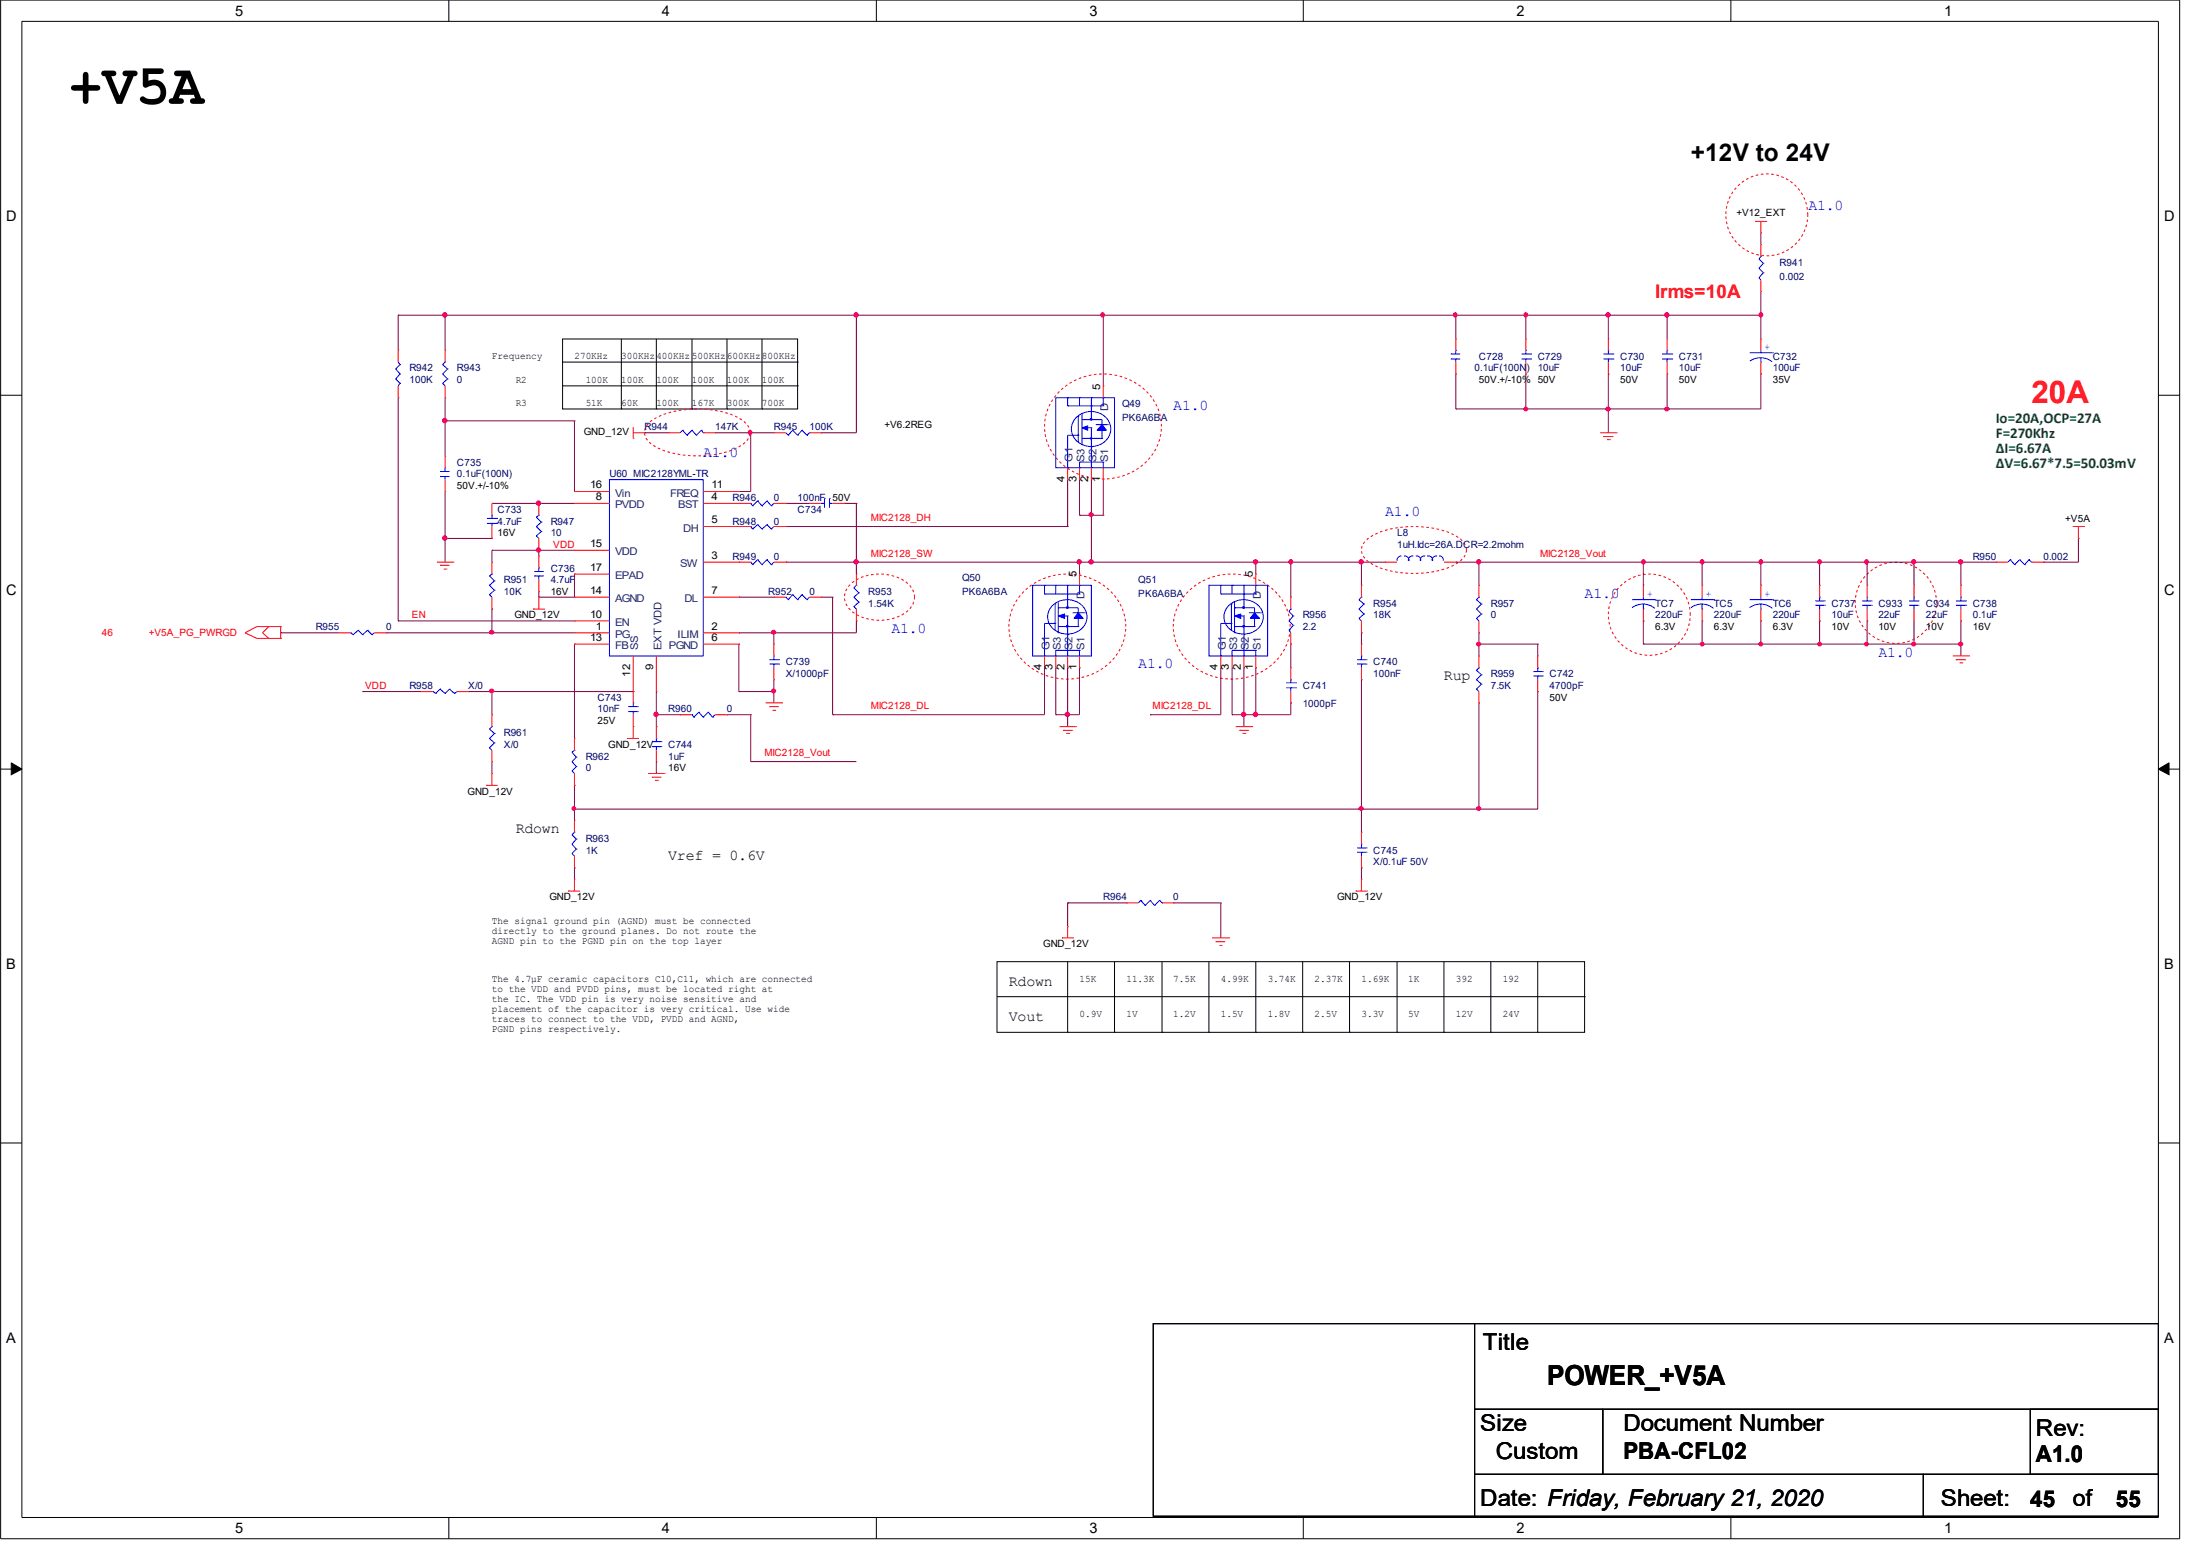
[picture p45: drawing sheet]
<svg xmlns="http://www.w3.org/2000/svg" width="297mm" height="210mm" viewBox="0 0 297 210" stroke-linecap="round" stroke-linejoin="round" font-family="sans-serif">
<defs><g id="words">
<text font-size="7.6" x="9.3" y="14.1">+V5A</text>
<text font-size="4.2" fill="#f00" x="275.2" y="54.6">20A</text>
<text font-size="3.7" x="209.5" y="187.6">POWER_+V5A</text>
<text font-size="3.3" x="229" y="21.9">+12V to 24V</text>
<g font-size="3.1">
<text x="200.8" y="182.8">Title</text>
<text x="200.5" y="193.7">Size</text>
<text x="202.6" y="197.5">Custom</text>
<text x="219.9" y="193.7">Document Number</text>
<text x="219.9" y="197.6">PBA-CFL02</text>
<text x="275.8" y="194.4">Rev:</text>
<text x="275.8" y="198">A1.0</text>
<text x="200.5" y="204">Date: Friday, February 21, 2020</text>
<text x="262.9" y="204">Sheet:</text>
<text x="280.8" y="204">of</text>
<text x="275" y="204.1">45</text>
<text x="286.6" y="204.1">55</text>
</g>
<text font-size="2.5" fill="#f00" x="224.2" y="40.3">Irms=10A</text>
<g font-size="2">
<text x="31.8" y="2.1">5</text>
<text x="89.7" y="2.1">4</text>
<text x="147.6" y="2.1">3</text>
<text x="205.4" y="2.1">2</text>
<text x="263.3" y="2.1">1</text>
<text x=".8" y="30">D</text>
<text x="293.1" y="30">D</text>
<text x=".8" y="80.6">C</text>
<text x="293.1" y="80.6">C</text>
<text x="195.6" y="92.1">Rup</text>
<text x="69.8" y="112.8">Rdown</text>
<text x="90.5" y="116.4">Vref = 0.6V</text>
<text x=".8" y="131.2">B</text>
<text x="293.1" y="131.2">B</text>
<text x="136.7" y="133.5">Rdown</text>
<text x="136.7" y="138.3">Vout</text>
<text x=".8" y="181.9">A</text>
<text x="293.1" y="181.9">A</text>
<text x="31.8" y="207.6">5</text>
<text x="89.7" y="207.6">4</text>
<text x="147.6" y="207.6">3</text>
<text x="205.4" y="207.6">2</text>
<text x="263.3" y="207.6">1</text>
</g>
<g font-size="2" fill="#00f">
<text x="244.9" y="28.5">A1.0</text>
<text x="158.9" y="55.6">A1.0</text>
<text x="95.2" y="61.9">A1.0</text>
<text x="187.6" y="69.9">A1.0</text>
<text x="214.6" y="81">A1.0</text>
<text x="120.7" y="85.8">A1.0</text>
<text x="254.4" y="88.9">A1.0</text>
<text x="154.2" y="90.5">A1.0</text>
</g>
<g font-size="2" fill="#008000">
<text x="270.3" y="57.3">Io=20A,OCP=27A</text>
<text x="270.3" y="59.4">F=270Khz</text>
<text x="270.3" y="61.4">ΔI=6.67A</text>
<text x="270.3" y="63.4">ΔV=6.67*7.5=50.03mV</text>
</g>
<g font-size="1.4">
<text x="235.2" y="29.3">+V12_EXT</text>
<text x="66.6" y="48.6">Frequency</text>
<text x="69.8" y="51.8">R2</text>
<text x="77.8" y="48.6">270KHz</text>
<text x="79.3" y="51.8">100K</text>
<text x="84.2" y="48.6">300KHz</text>
<text x="84.2" y="51.8">100K</text>
<text x="88.9" y="48.6">400KHz</text>
<text x="88.9" y="51.8">100K</text>
<text x="93.7" y="48.6">500KHz</text>
<text x="93.7" y="51.8">100K</text>
<text x="98.5" y="48.6">600KHz</text>
<text x="98.5" y="51.8">100K</text>
<text x="103.2" y="48.6">800KHz</text>
<text x="103.2" y="51.8">100K</text>
<text x="149" y="52.8" transform="rotate(-90 149 52.8)">5</text>
<text x="200.3" y="51.9">50V.+/-10% 50V</text>
<text x="219.5" y="51.9">50V</text>
<text x="227.4" y="51.9">50V</text>
<text x="240.1" y="51.9">35V</text>
<text x="69.8" y="55">R3</text>
<text x="79.1" y="58.9">GND_12V</text>
<text x="79.3" y="55">51K</text>
<text x="84.2" y="55">60K</text>
<text x="88.9" y="55">100K</text>
<text x="93.7" y="55">167K</text>
<text x="98.5" y="55">300K</text>
<text x="103.2" y="55">700K</text>
<text x="119.8" y="57.9">+V6.2REG</text>
<text x="144.2" y="65.3" transform="rotate(-90 144.2 65.3)">4</text>
<text x="145.8" y="65.3" transform="rotate(-90 145.8 65.3)">3</text>
<text x="147.4" y="65.3" transform="rotate(-90 147.4 65.3)">2</text>
<text x="149" y="65.3" transform="rotate(-90 149 65.3)">1</text>
<text x="61.9" y="66.2">50V.+/-10%</text>
<text x="79.9" y="66.1">16</text>
<text x="80.7" y="67.7">8</text>
<text x="96.4" y="70.9">5</text>
<text x="96.4" y="67.7">4</text>
<text x="96.4" y="66.1">11</text>
<text x="112.8" y="67.8">50V</text>
<text x="279.7" y="70.7">+V5A</text>
<text x="67.4" y="72.6">16V</text>
<text x="79.9" y="74.1">15</text>
<text x="79.9" y="77.3">17</text>
<text x="96.4" y="75.7">3</text>
<text x="69.7" y="83.7">GND_12V</text>
<text x="74.6" y="80.5">16V</text>
<text x="79.9" y="80.4">14</text>
<text x="79.9" y="83.7">10</text>
<text x="96.4" y="80.4">7</text>
<text x="145.8" y="78.2" transform="rotate(-90 145.8 78.2)">5</text>
<text x="169.7" y="78.2" transform="rotate(-90 169.7 78.2)">5</text>
<text x="79.9" y="86.8">13</text>
<text x="80.7" y="85.3">1</text>
<text x="96.4" y="85.3">2</text>
<text x="96.4" y="86.8">6</text>
<text x="224.2" y="85.4">6.3V</text>
<text x="232.2" y="85.4">6.3V</text>
<text x="240.1" y="85.4">6.3V</text>
<text x="248.1" y="85.4">10V</text>
<text x="254.4" y="85.4">10V</text>
<text x="260.9" y="85.4">10V</text>
<text x="267.2" y="85.4">16V</text>
<text x="85.3" y="91.6" transform="rotate(-90 85.3 91.6)">12</text>
<text x="88.5" y="90.8" transform="rotate(-90 88.5 90.8)">9</text>
<text x="141.1" y="90.8" transform="rotate(-90 141.1 90.8)">4</text>
<text x="142.6" y="90.8" transform="rotate(-90 142.6 90.8)">3</text>
<text x="144.2" y="90.8" transform="rotate(-90 144.2 90.8)">2</text>
<text x="145.8" y="90.8" transform="rotate(-90 145.8 90.8)">1</text>
<text x="164.9" y="90.8" transform="rotate(-90 164.9 90.8)">4</text>
<text x="166.5" y="90.8" transform="rotate(-90 166.5 90.8)">3</text>
<text x="168.1" y="90.8" transform="rotate(-90 168.1 90.8)">2</text>
<text x="169.7" y="90.8" transform="rotate(-90 169.7 90.8)">1</text>
<text x="209.9" y="94.9">50V</text>
<text x="80.9" y="98.1">25V</text>
<text x="82.4" y="101.3">GND_12V</text>
<text x="63.3" y="107.6">GND_12V</text>
<text x="90.5" y="104.4">16V</text>
<text x="66.6" y="125.1">The signal ground pin (AGND) must be connected</text>
<text x="74.4" y="121.9">GND_12V</text>
<text x="181.1" y="121.9">GND_12V</text>
<text x="66.6" y="126.4">directly to the ground planes. Do not route the</text>
<text x="66.6" y="127.8">AGND pin to the PGND pin on the top layer</text>
<text x="141.3" y="128.3">GND_12V</text>
<text x="66.6" y="133">The 4.7μF ceramic capacitors C10,C11, which are connected</text>
<text x="66.6" y="134.4">to the VDD and PVDD pins, must be located right at</text>
<text x="66.6" y="135.7">the IC. The VDD pin is very noise sensitive and</text>
<text x="66.6" y="137.1">placement of the capacitor is very critical. Use wide</text>
<text x="146.2" y="133">15K</text>
<text x="146.2" y="137.8">0.9V</text>
<text x="152.6" y="133">11.3K</text>
<text x="152.6" y="137.8">1V</text>
<text x="158.9" y="133">7.5K</text>
<text x="158.9" y="137.8">1.2V</text>
<text x="165.4" y="133">4.99K</text>
<text x="165.4" y="137.8">1.5V</text>
<text x="171.7" y="133">3.74K</text>
<text x="171.7" y="137.8">1.8V</text>
<text x="178.1" y="133">2.37K</text>
<text x="178.1" y="137.8">2.5V</text>
<text x="184.4" y="133">1.69K</text>
<text x="184.4" y="137.8">3.3V</text>
<text x="190.8" y="133">1K</text>
<text x="190.8" y="137.8">5V</text>
<text x="197.2" y="137.8">12V</text>
<text x="197.2" y="133">392</text>
<text x="203.5" y="133">192</text>
<text x="203.5" y="137.8">24V</text>
<text x="66.6" y="138.4">traces to connect to the VDD, PVDD and AGND,</text>
<text x="66.6" y="139.8">PGND pins respectively.</text>
</g>
<g font-size="1.4" fill="#000080">
<text x="241" y="36">R941</text>
<text x="241" y="37.9">0.002</text>
<text x="55.5" y="50.3">R942</text>
<text x="55.5" y="51.9">100K</text>
<text x="61.9" y="50.3">R943</text>
<text x="61.9" y="51.9">0</text>
<text x="199.7" y="50.3">0.1uF(100N)</text>
<text x="200.3" y="48.7">C728</text>
<text x="208.3" y="48.7">C729</text>
<text x="208.3" y="50.3">10uF</text>
<text x="219.5" y="48.7">C730</text>
<text x="219.5" y="50.3">10uF</text>
<text x="227.4" y="48.7">C731</text>
<text x="227.4" y="50.3">10uF</text>
<text x="240.1" y="48.7">C732</text>
<text x="240.1" y="50.3">100uF</text>
<text x="87.3" y="58.3">R944</text>
<text x="96.9" y="58.3">147K</text>
<text x="104.8" y="58.3">R945</text>
<text x="109.6" y="58.3">100K</text>
<text x="152" y="55.1">Q49</text>
<text x="152" y="57">PK6A6BA</text>
<text x="61.9" y="63.1">C735</text>
<text x="61.9" y="64.6">0.1uF(100N)</text>
<text x="82.5" y="64.6">U60 MIC2128YML-TR</text>
<text x="67.4" y="69.4">C733</text>
<text x="67.4" y="71">4.7uF</text>
<text x="74.6" y="71">R947</text>
<text x="99.2" y="67.8">R946</text>
<text x="99.2" y="71">R948</text>
<text x="104.8" y="67.8">0</text>
<text x="104.8" y="71">0</text>
<text x="108" y="69.4">C734</text>
<text x="108" y="67.8">100nF</text>
<text x="74.6" y="72.6">10</text>
<text x="74.6" y="77.4">C736</text>
<text x="99.2" y="75.8">R949</text>
<text x="104.8" y="75.8">0</text>
<text x="189.2" y="72.6">L8</text>
<text x="189.2" y="74.2">1uH.Idc=26A.DCR=2.2mohm</text>
<text x="267.2" y="75.8">R950</text>
<text x="276.8" y="75.8">0.002</text>
<text x="68.2" y="79">R951</text>
<text x="68.2" y="80.5">10K</text>
<text x="74.6" y="79">4.7uF</text>
<text x="104.1" y="80.5">R952</text>
<text x="109.6" y="80.5">0</text>
<text x="117.6" y="80.5">R953</text>
<text x="117.6" y="82.1">1.54K</text>
<text x="130.3" y="78.7">Q50</text>
<text x="130.3" y="80.5">PK6A6BA</text>
<text x="154.2" y="79">Q51</text>
<text x="154.2" y="80.9">PK6A6BA</text>
<text x="176.4" y="83.7">R956</text>
<text x="186" y="82.1">R954</text>
<text x="186" y="83.7">18K</text>
<text x="201.9" y="82.1">R957</text>
<text x="201.9" y="83.7">0</text>
<text x="224.2" y="82.1">TC7</text>
<text x="224.2" y="83.7">220uF</text>
<text x="232.2" y="82.1">TC5</text>
<text x="232.2" y="83.7">220uF</text>
<text x="240.1" y="82.1">TC6</text>
<text x="240.1" y="83.7">220uF</text>
<text x="248.1" y="82.1">C737</text>
<text x="248.1" y="83.7">10uF</text>
<text x="254.4" y="82.1">C933</text>
<text x="254.4" y="83.7">22uF</text>
<text x="260.9" y="82.1">C934</text>
<text x="260.9" y="83.7">22uF</text>
<text x="267.2" y="82.1">C738</text>
<text x="267.2" y="83.7">0.1uF</text>
<text x="42.8" y="85.4">R955</text>
<text x="52.3" y="85.4">0</text>
<text x="176.4" y="85.4">2.2</text>
<text x="55.5" y="93.3">R958</text>
<text x="63.4" y="93.3">X/0</text>
<text x="80.9" y="94.9">C743</text>
<text x="106.4" y="90.1">C739</text>
<text x="106.4" y="91.7">X/1000pF</text>
<text x="176.4" y="93.3">C741</text>
<text x="176.4" y="95.7">1000pF</text>
<text x="186" y="90.1">C740</text>
<text x="186" y="91.7">100nF</text>
<text x="201.9" y="91.7">R959</text>
<text x="201.9" y="93.3">7.5K</text>
<text x="209.9" y="91.7">C742</text>
<text x="209.9" y="93.3">4700pF</text>
<text x="68.2" y="99.7">R961</text>
<text x="68.2" y="101.3">X/0</text>
<text x="80.9" y="96.4">10nF</text>
<text x="90.5" y="101.3">C744</text>
<text x="90.5" y="96.4">R960</text>
<text x="98.5" y="96.4">0</text>
<text x="79.3" y="102.9">R962</text>
<text x="79.3" y="104.4">0</text>
<text x="90.5" y="102.9">1uF</text>
<text x="79.3" y="114">R963</text>
<text x="79.3" y="115.6">1K</text>
<text x="186" y="115.6">C745</text>
<text x="186" y="117.2">X/0.1uF 50V</text>
<text x="149.4" y="121.9">R964</text>
<text x="158.9" y="121.9">0</text>
</g>
<g font-size="1.4" fill="#00f">
<text x="239" y="47.3">+</text>
<text x="223.1" y="80.8">+</text>
<text x="231.1" y="80.8">+</text>
<text x="239" y="80.8">+</text>
</g>
<g font-size="1.4" fill="#004080">
<text x="150.1" y="55.7" transform="rotate(-90 150.1 55.7)">D</text>
<text x="145.3" y="62.6" transform="rotate(-90 145.3 62.6)">G1</text>
<text x="146.9" y="62.6" transform="rotate(-90 146.9 62.6)">S3</text>
<text x="148.5" y="62.6" transform="rotate(-90 148.5 62.6)">S2</text>
<text x="150.1" y="62.6" transform="rotate(-90 150.1 62.6)">S1</text>
<text x="83.3" y="67.2">Vin</text>
<text x="83.3" y="68.8">PVDD</text>
<text x="90.8" y="67.2">FREQ</text>
<text x="91.9" y="68.8">BST</text>
<text x="92.5" y="72">DH</text>
<text x="83.3" y="75.2">VDD</text>
<text x="92.1" y="76.8">SW</text>
<text x="83.3" y="81.5">AGND</text>
<text x="83.3" y="78.4">EPAD</text>
<text x="92.7" y="81.5">DL</text>
<text x="146.9" y="81.1" transform="rotate(-90 146.9 81.1)">D</text>
<text x="170.8" y="81.1" transform="rotate(-90 170.8 81.1)">D</text>
<text x="83.3" y="84.8">EN</text>
<text x="83.3" y="86.4">PG</text>
<text x="83.3" y="87.9">FB</text>
<text x="86.4" y="88.1" transform="rotate(-90 86.4 88.1)">SS</text>
<text x="89.6" y="88.1" transform="rotate(-90 89.6 88.1)">EXT VDD</text>
<text x="90.6" y="87.9">PGND</text>
<text x="91.8" y="86.4">ILIM</text>
<text x="142.2" y="88.1" transform="rotate(-90 142.2 88.1)">G1</text>
<text x="143.7" y="88.1" transform="rotate(-90 143.7 88.1)">S3</text>
<text x="145.3" y="88.1" transform="rotate(-90 145.3 88.1)">S2</text>
<text x="146.9" y="88.1" transform="rotate(-90 146.9 88.1)">S1</text>
<text x="166" y="88.1" transform="rotate(-90 166 88.1)">G1</text>
<text x="167.6" y="88.1" transform="rotate(-90 167.6 88.1)">S3</text>
<text x="169.2" y="88.1" transform="rotate(-90 169.2 88.1)">S2</text>
<text x="170.8" y="88.1" transform="rotate(-90 170.8 88.1)">S1</text>
</g>
<g font-size="1.4" fill="#f00">
<text x="117.9" y="70.5">MIC2128_DH</text>
<text x="74.9" y="74.2">VDD</text>
<text x="117.9" y="75.4">MIC2128_SW</text>
<text x="208.6" y="75.4">MIC2128_Vout</text>
<text x="55.8" y="83.7">EN</text>
<text x="13.8" y="86.1">46</text>
<text x="20.2" y="86.1">+V5A_PG_PWRGD</text>
<text x="49.4" y="93.3">VDD</text>
<text x="117.9" y="96">MIC2128_DL</text>
<text x="156.1" y="96">MIC2128_DL</text>
<text x="103.5" y="102.4">MIC2128_Vout</text>
</g>
</g></defs>
<path d="M.1 0h295.1v208.4h-295.1zM3 2.9h289.4v202.6h-289.4z" fill="none" stroke="#000" stroke-width=".14"/>
<g fill="#fff">
<path d="M31.8 .4h1.1v2.1h-1.1z"/>
<path d="M31.8 205.8h1.1v2.2h-1.1z"/>
</g>
<path d="M60.8 0v2.9M60.8 205.5v2.9" fill="none" stroke="#000" stroke-width=".14"/>
<g fill="#fff">
<path d="M89.7 .4h1v2.1h-1z"/>
<path d="M89.7 205.8h1v2.2h-1z"/>
</g>
<path d="M118.7 0v2.9M118.7 205.5v2.9" fill="none" stroke="#000" stroke-width=".14"/>
<g fill="#fff">
<path d="M147.6 .4h1v2.1h-1z"/>
<path d="M147.6 205.8h1v2.2h-1z"/>
</g>
<path d="M176.5 0v2.9M176.5 205.5v2.9" fill="none" stroke="#000" stroke-width=".14"/>
<g fill="#fff">
<path d="M205.4 .4h1v2.1h-1z"/>
<path d="M205.4 205.8h1v2.2h-1z"/>
</g>
<path d="M234.4 0v2.9M234.4 205.5v2.9" fill="none" stroke="#000" stroke-width=".14"/>
<g fill="#fff">
<path d="M263.3 .4h1v2.1h-1z"/>
<path d="M263.3 205.8h1v2.2h-1z"/>
<path d="M.8 28.2h1.4v2.1h-1.4z"/>
<path d="M293.1 28.2h1.4v2.1h-1.4z"/>
<path d="M.8 78.8h1.4v2.2h-1.4z"/>
<path d="M293.1 78.8h1.4v2.2h-1.4z"/>
</g>
<path d="M.1 53.5h2.9M292.4 53.5h2.8" fill="none" stroke="#000" stroke-width=".14"/>
<g fill="#fff">
<path d="M.8 129.5h1.2v2.1h-1.2z"/>
<path d="M293.1 129.5h1.2v2.1h-1.2z"/>
</g>
<path d="M.1 104.2h2.9M292.4 104.2h2.8" fill="none" stroke="#000" stroke-width=".14"/>
<path d="M1.5 103.3l1.5 .9-1.5 .7zM292.4 104.2l1.4-.9v1.6z" fill="#000" stroke="#000" stroke-width=".14"/>
<g fill="#fff">
<path d="M.8 180.1h1.2v2.1h-1.2z"/>
<path d="M293.1 180.1h1.2v2.1h-1.2z"/>
</g>
<g fill="none" stroke="#000" stroke-width=".14">
<path d="M76.2 45.9h31.8v9.5h-31.8zM76.2 49h31.8M76.2 52.3h31.8M84.2 55.4h.1M84.2 45.9v9.5M88.9 55.4h.1M88.9 45.9v9.5M93.7 55.4h.1M93.7 45.9v9.5M98.5 55.4h.1M98.5 45.9v9.5M103.2 55.4h.1"/>
<path d="M103.2 45.9v9.5M108 49h.1M108 52.3h.1M135 130.2h79.6v9.6h-79.6zM135 135h79.6M144.6 139.8h.1M144.6 130.2v9.6M151 139.8h.1M151 130.2v9.6M157.4 139.8h.1M157.4 130.2v9.6M163.7 139.8h.1"/>
<path d="M163.7 130.2v9.6M170.1 139.8h.1M170.1 130.2v9.6M176.4 139.8h.1M176.4 130.2v9.6M182.8 139.8h.1M182.8 130.2v9.6M189.2 139.8h.1M189.2 130.2v9.6M195.6 139.8h.1M195.6 130.2v9.6M201.9 139.8h.1"/>
<path d="M201.9 130.2v9.6M208.3 139.8h.1M208.3 130.2v9.6M214.6 135h.1M.1 154.8h2.9M292.4 154.8h2.8M156.2 179.3h43.5v26h-43.5zM199.7 179.3h92.7v11.6h-92.7zM199.7 190.9h17.4v8.8h-17.4zM199.7 199.7h60.8v5.6h-60.8zM217.1 190.9h75.3v8.8h-75.3zM260.5 199.7h31.9v5.6h-31.9z"/>
<path d="M275 190.9h17.4v8.8h-17.4z"/>
</g>
<g fill="none" stroke="#f00" stroke-width=".14" stroke-dasharray=".4 .4 .4 .4 .4 .4 .4 .4" stroke-linecap="butt">
<path d="M88.1 57.1a10 10 0 0 1 6.3-1.7 10.8 10.8 0 0 1 6.4 1.7 1.73 1.73 0 0 1 0 2.9 10 10 0 0 1-6.4 1.7 10.8 10.8 0 0 1-6.3-1.7 1.73 1.73 0 0 1 0-2.9zM143.4 53.1a8.4 8.4 0 0 1 13.2 1.7 6.7 6.7 0 0 1-2.9 8.9 8.4 8.4 0 0 1-11.5-2.9 6.6 6.6 0 0 1 1.2-7.7zM115.2 79.1a6.3 6.3 0 0 1 7.9 0 2.39 2.39 0 0 1-.6 4 6.4 6.4 0 0 1-7.3-.5 2.29 2.29 0 0 1 0-3.5zM185.2 73a9.9 9.9 0 0 1 6.3-1.7 10.7 10.7 0 0 1 6.3 1.7 1.74 1.74 0 0 1 0 2.9 9.9 9.9 0 0 1-6.3 1.8 10.7 10.7 0 0 1-6.3-1.8 1.74 1.74 0 0 1 0-2.9zM138.6 80.2a8.4 8.4 0 0 1 13.1 1.7 6.7 6.7 0 0 1-2.8 8.9 8.4 8.4 0 0 1-11.5-3 6.6 6.6 0 0 1 1.2-7.6zM160.9 80.2a8.4 8.4 0 0 1 13.1 1.7 6.7 6.7 0 0 1-2.9 8.9 8.4 8.4 0 0 1-11.4-3 6.6 6.6 0 0 1 1.2-7.6z"/>
<circle cx="239.3" cy="29.1" r="5.5"/>
<circle cx="223.4" cy="83.2" r="5.5"/>
<circle cx="256.8" cy="81.6" r="5.5"/>
</g>
<g fill="none" stroke="#800040" stroke-width=".14">
<path d="M238.5 39.5h.1M238.5 31.5h.1M238.5 31.5v1.6M238.5 39.5v6.4M53.9 42.7h.1M53.9 53.9h.1M53.9 42.7h184.6M53.9 42.7v4.7M53.9 53.9v30.2M60.3 57h.1M60.3 53.9h.1M60.3 42.7h.1"/>
<path d="M60.3 42.7v4.7M60.3 53.9v7.9M60.3 57h17.5M77.8 57h.1M77.8 57v9.6M87.3 58.6h.1M87.3 58.6h3.2M96.9 58.6h.1M96.9 58.6h7.9M101.7 58.6h.1M101.7 58.6v8h-1.6M111.2 58.6h.1"/>
<path d="M116 42.7h.1M116 42.7v15.9h-4.8M149.4 42.7h.1M149.4 42.7v9.6M197.2 42.7h.1M197.2 50.6h.1M197.2 55.4h.1M197.2 42.7v3.2M197.2 50.6v4.8M206.7 42.7h.1M206.7 50.6h.1M206.7 55.4h.1"/>
<path d="M206.7 42.7v3.2M206.7 50.6v4.8M217.8 55.4h.1M217.8 42.7h.1M217.8 50.6h.1M217.8 42.7v3.2M217.8 50.6v8M225.8 42.7h.1M225.8 50.6h.1M225.8 55.4h.1M225.8 42.7v3.2M225.8 50.6v4.8"/>
<path d="M238.5 42.7h.1M238.5 50.6h.1M238.5 50.6v4.8h-41.3M60.3 72.9h.1M60.3 66.6h.1M60.3 72.9h6.3M60.3 66.6v9.5M66.6 68.2h.1M66.6 74.5h.1M66.6 74.5v1.6M66.6 68.2h11.2M66.6 74.5h11.2"/>
<path d="M73 68.2h.1M73 74.5h.1M73 74.5v.8M77.8 77.7h.1M77.8 77.7v3.2h-4.8M100.1 66.6h.1M106.4 68.2h.1M106.4 71.3h.1M106.4 76.1h.1M106.4 76.1h81.2M106.4 68.2h3.2M106.4 71.3h38.2"/>
<path d="M114.4 68.2h.1M114.4 68.2h1.6M116 68.2h.1M116 76.1h.1M116 68.2v9.5M144.6 71.3h.1M144.6 65v6.3M146.2 69.8h.1M146.2 76.1h.1M146.2 65h.1M146.2 69.8h3.2M146.2 65v4.8"/>
<path d="M146.2 76.1v1.6M147.8 69.8h.1M147.8 65v11.1M149.4 69.8h.1M149.4 65v4.8M170.1 76.1h.1M170.1 76.1v1.6M174.8 76.1h.1M174.8 76.1v4.8M184.4 76.1h.1M184.4 76.1v3.2M197.2 76.1h.1"/>
<path d="M197.2 76.1h73.1M200.3 76.1h.1M200.3 76.1v3.2M222.6 76.1h.1M222.6 76.1v3.2M230.5 76.1h.1M230.5 76.1v3.2M238.5 76.1h.1M238.5 76.1v3.2M246.5 76.1h.1M246.5 76.1v3.2M252.9 76.1h.1"/>
<path d="M252.9 76.1v3.2M259.2 76.1h.1M259.2 76.1v3.2M265.6 76.1h.1M265.6 76.1v3.2M276.8 76.1h.1M281.5 72.9h.1M281.5 72.9v3.2h-4.7M38 85.7h.1M38 85.7h8M49.1 93.7h.1M49.1 93.7h8"/>
<path d="M52.3 85.7h.1M52.3 85.7h25.5M53.9 84.1h.1M53.9 84.1h23.9M63.4 93.7h22.4M66.6 93.7h.1M66.6 82.5h.1M66.6 85.7h.1M66.6 82.5v3.2M66.6 93.7v3.1M73 80.9h.1M73 80.1h.1"/>
<path d="M73 80.1v.8M77.8 87.2h.1M77.8 87.2v12.8M85.8 93.7h.1M88.9 96.8h.1M88.9 98.4h.1M88.9 96.8h3.2M88.9 93.7v4.7M92.1 96.8h.1M98.5 96.8h.1M98.5 96.8h3.2M100.1 80.9h.1"/>
<path d="M100.1 87.2h.1M100.1 85.7h.1M100.1 93.7h.1M100.1 93.7h4.7M100.1 80.9h4.7M100.1 87.2v6.5M101.7 96.8h.1M101.7 96.8v6.3M104.8 93.7h.1M104.8 85.7h.1M104.8 92h.1M104.8 85.7v1.5"/>
<path d="M104.8 92v3.2M111.2 80.9h.1M111.2 80.9h1.6M112.8 96.8h.1M112.8 80.9h.1M112.8 80.9v15.9M116 84.1h.1M116 84.1v1.6h-15.9M141.5 90.4h.1M141.5 90.4v6.4h-28.7M143 90.4h.1M143 96.8h.1"/>
<path d="M143 90.4v6.4M144.6 90.4h.1M144.6 96.8h.1M144.6 90.4v8M146.2 90.4h.1M146.2 90.4v6.4h-3.2M155.8 96.8h.1M165.4 90.4h.1M165.4 90.4v6.4h-9.6M166.9 90.4h.1M166.9 96.8h.1M166.9 90.4v6.4"/>
<path d="M168.5 90.4h.1M168.5 96.8h.1M168.5 90.4v8M170.1 96.8h.1M170.1 90.4h.1M170.1 90.4v6.4M174.8 95.2h.1M174.8 87.2h.1M174.8 95.2v1.6h-7.9M174.8 87.2v3.2M184.4 92h.1M184.4 85.7h.1"/>
<path d="M184.4 85.7v1.5M184.4 92v20.7M200.3 85.7h.1M200.3 87.2h.1M200.3 95.2h.1M200.3 85.7v3.1M200.3 95.2v14.4M200.3 87.2h8M208.3 93.7h.1M208.3 87.2h.1M208.3 93.7v15.9h-130.5M208.3 87.2v1.6"/>
<path d="M222.6 84.1h.1M222.6 87.2h.1M222.6 87.2h43M222.6 84.1v3.1M230.5 84.1h.1M230.5 87.2h.1M230.5 84.1v3.1M238.5 84.1h.1M238.5 87.2h.1M238.5 84.1v3.1M246.5 84.1h.1M246.5 84.1v3.1"/>
<path d="M252.9 87.2h.1M252.9 84.1h.1M252.9 84.1v3.1M259.2 87.2h.1M259.2 84.1v3.1M265.6 87.2h.1M265.6 84.1h.1M265.6 84.1v4.7M66.6 103.1h.1M66.6 103.1v1.6M77.8 117.5h.1M77.8 109.6h.1"/>
<path d="M77.8 106.4h.1M77.8 106.4v4.7M77.8 117.5v1.6M88.9 104.7h.1M88.9 103.1v1.6M101.7 103.1h.1M101.7 103.1h14.3M184.4 109.6h.1M184.4 117.5h.1M184.4 117.5v1.6M200.3 109.6h.1M144.6 122.3h.1"/>
<path d="M144.6 122.3h8M144.6 122.3v3.2M158.9 122.3h.1M158.9 122.3h6.5M165.4 122.3h.1M165.4 122.3v4.7"/>
</g>
<g fill="#f0f" stroke="#f0f" stroke-width=".14">
<circle cx="238.5" cy="42.6" r=".28"/>
<circle cx="206.7" cy="55.4" r=".25"/>
<circle cx="225.8" cy="42.6" r=".3"/>
<circle cx="217.8" cy="42.6" r=".3"/>
<circle cx="225.8" cy="55.4" r=".28"/>
<circle cx="206.6" cy="42.6" r=".28"/>
<circle cx="217.8" cy="55.4" r=".28"/>
<circle cx="200.3" cy="76.1" r=".3"/>
<circle cx="60.2" cy="57" r=".3"/>
<circle cx="88.9" cy="96.7" r=".3"/>
<circle cx="72.9" cy="68.1" r=".3"/>
<circle cx="104.8" cy="93.6" r=".28"/>
<circle cx="116" cy="76.1" r=".3"/>
<circle cx="184.4" cy="109.5" r=".28"/>
<circle cx="200.3" cy="87.2" r=".28"/>
<circle cx="246.4" cy="76.1" r=".28"/>
<circle cx="238.5" cy="76.1" r=".28"/>
<circle cx="246.5" cy="87.2" r=".25"/>
<circle cx="238.5" cy="87.2" r=".25"/>
<circle cx="200.3" cy="109.5" r=".28"/>
<circle cx="60.2" cy="72.9" r=".3"/>
<circle cx="66.6" cy="85.6" r=".28"/>
<circle cx="104.8" cy="85.6" r=".28"/>
<circle cx="72.9" cy="74.5" r=".3"/>
<circle cx="174.8" cy="76.1" r=".28"/>
<circle cx="116" cy="42.6" r=".3"/>
<circle cx="60.2" cy="42.6" r=".3"/>
<circle cx="252.8" cy="76.1" r=".28"/>
<circle cx="170.1" cy="96.7" r=".3"/>
<circle cx="168.4" cy="96.7" r=".3"/>
<circle cx="77.7" cy="109.5" r=".25"/>
<circle cx="146.2" cy="76.1" r=".3"/>
<circle cx="184.4" cy="76.1" r=".3"/>
<circle cx="197.1" cy="42.6" r=".28"/>
<circle cx="149.3" cy="42.6" r=".28"/>
<circle cx="147.8" cy="69.7" r=".28"/>
<circle cx="147.8" cy="76.1" r=".3"/>
<circle cx="170.1" cy="76.1" r=".3"/>
<circle cx="144.6" cy="96.7" r=".3"/>
<circle cx="66.6" cy="93.6" r=".28"/>
<circle cx="230.5" cy="87.2" r=".25"/>
<circle cx="222.6" cy="76.1" r=".28"/>
<circle cx="230.5" cy="76.1" r=".28"/>
<circle cx="252.8" cy="87.2" r=".25"/>
<circle cx="259.2" cy="87.2" r=".28"/>
<circle cx="265.6" cy="87.2" r=".28"/>
<circle cx="259.2" cy="76.1" r=".3"/>
<circle cx="265.6" cy="76.1" r=".3"/>
<circle cx="101.6" cy="58.6" r=".28"/>
</g>
<g fill="none" stroke="#f00" stroke-width=".14">
<path d="M237.7 30h.1M237.7 30h1.7M238.5 31.5h.1M238.5 39.5h.1M238.5 33.1h.1M238.5 30v1.5M238.5 33.1v1.6M238.5 37.9v1.6M53.9 53.9h.1M53.9 47.4h.1M53.9 47.4v1.6M53.9 52.3v1.6"/>
<path d="M60.3 53.9h.1M60.3 47.4h.1M60.3 47.4v1.6M60.3 52.3v1.6M85.8 59.4h.1M85.8 57.8v1.6M85.8 58.6h1.5M87.3 58.6h.1M90.5 58.6h.1M90.5 58.6h1.6M95.2 58.6h1.7M96.9 58.6h.1"/>
<path d="M104.8 58.6h.1M104.8 58.6h1.6M109.6 58.6h1.6M111.2 58.6h.1M149.4 52.3h.1M149.4 52.3v1.6M197.2 50.6h.1M197.2 45.9h.1M197.2 45.9v1.5M197.2 49v1.6M206.7 50.6h.1M206.7 45.9h.1"/>
<path d="M206.7 45.9v1.5M206.7 49v1.6M216.7 58.6h2.2M217.2 59.1h.1M217.2 59.1h1.3M217.7 59.5h.3M217.8 50.6h.1M217.8 45.9h.1M217.8 45.9v1.5M217.8 49v1.6M218 59.5h.1M218.9 58.6h.1"/>
<path d="M225.8 50.6h.1M225.8 45.9h.1M225.8 45.9v1.5M225.8 49v1.6M238.5 45.9h.1M238.5 50.6h.1M238.5 45.9v1.5M238.5 49v1.6M59.2 76.1h2.2M59.6 76.6h.1M59.6 76.6h1.3M60.1 77.1h.4"/>
<path d="M60.3 66.6h.1M60.3 61.8h.1M60.3 61.8v1.5M60.3 65v1.6M60.5 77.1h.1M61.4 76.1h.1M66.6 76.1h.1M66.6 72.9h.1M66.6 68.2h.1M66.6 68.2v1.6M66.6 71.3v1.6M66.6 76.1v1.6"/>
<path d="M73 74.5h.1M73 68.2h.1M73 75.3h.1M73 68.2v1.6M73 72.9v1.6M73 75.3v1.6M73 78.5v1.6M77.8 66.6h.1M77.8 68.2h.1M77.8 74.5h.1M77.8 77.7h.1M77.8 68.2h4.7"/>
<path d="M77.8 66.6h4.7M77.8 74.5h4.7M77.8 77.7h4.7M95.2 71.3h6.5M95.2 76.1h6.5M95.2 68.2h6.5M95.2 66.6h4.9M100.1 68.2h.1M100.1 76.1h.1M100.1 71.3h.1M100.1 66.6h.1M104.8 71.3h1.6"/>
<path d="M104.8 76.1h1.6M104.8 68.2h1.6M106.4 68.2h.1M106.4 76.1h.1M106.4 71.3h.1M109.6 68.2h.1M109.6 68.2h1.6M112.8 68.2h1.6M114.4 68.2h.1M116 77.7h.1M116 77.7v1.6M144.6 65h.1"/>
<path d="M144.6 63.3v1.7M146.2 77.7h.1M146.2 65h.1M146.2 63.3v1.7M146.2 77.7v1.6M147.8 65h.1M147.8 63.3v1.7M149.4 65h.1M149.4 63.3v1.7M170.1 77.7h.1M170.1 77.7v1.6M184.4 79.3h.1"/>
<path d="M184.4 79.3v1.6M187.6 76.1h.1M187.6 76.1h1.6M195.6 76.1h1.6M197.2 76.1h.1M200.3 79.3h.1M200.3 79.3v1.6M222.6 79.3h.1M222.6 79.3v1.6M230.5 79.3h.1M230.5 79.3v1.6M238.5 79.3h.1"/>
<path d="M238.5 79.3v1.6M246.5 79.3h.1M246.5 79.3v1.6M252.9 79.3h.1M252.9 79.3v1.6M259.2 79.3h.1M259.2 79.3v1.6M265.6 79.3h.1M265.6 79.3v1.6M270.3 76.1h.1M270.3 76.1h1.6M275.2 76.1h1.6"/>
<path d="M276.8 76.1h.1M280.8 71.3h1.5M281.5 72.9h.1M281.5 71.3v1.6M282.3 71.3h.1M33.2 85.7h.1M33.2 85.7l1.6 .8h3.2M34.8 84.9h.1M34.8 84.9l-1.6 .8M34.8 84.9h3.2M36.4 86.5h.1M36.4 84.9h.1"/>
<path d="M36.4 84.9l-.8 .8 .8 .8M38 86.5h.1M38 84.9h.1M38 84.9v1.6M46 85.7h.1M46 85.7h1.5M50.7 85.7h1.6M52.3 85.7h.1M57.1 93.7h.1M57.1 93.7h1.6M61.9 93.7h1.5M63.4 93.7h.1"/>
<path d="M66.6 82.5h.1M66.6 96.8h.1M66.6 80.9v1.6M66.6 96.8v1.6M72.2 82.5h.1M72.2 82.5h1.6M73 80.9h.1M73 80.1h.1M73 80.9v1.6M77.8 80.9h.1M77.8 84.1h.1M77.8 85.7h.1"/>
<path d="M77.8 87.2h.1M77.8 80.9h4.7M77.8 84.1h4.7M77.8 85.7h4.7M77.8 87.2h4.7M85.8 98.4h.1M85.8 93.7h.1M85.8 88.8v6.4M85.8 96.8v3.2M88.9 98.4h.1M88.9 93.7h.1M88.9 88.8v4.9"/>
<path d="M88.9 98.4v1.6M92.1 96.8h.1M92.1 96.8h1.6M95.2 80.9h4.9M95.2 85.7h4.9M95.2 87.2h4.9M96.9 96.8h1.6M98.5 96.8h.1M100.1 85.7h.1M100.1 87.2h.1M100.1 80.9h.1M103.7 95.2h2.2"/>
<path d="M104.2 95.7h.1M104.2 95.7h1.3M104.6 96.2h.4M104.8 80.9h.1M104.8 92h.1M104.8 87.2h.1M104.8 80.9h1.6M104.8 87.2v1.6M104.8 90.4v1.6M105 96.2h.1M105.9 95.2h.1M109.6 80.9h1.6"/>
<path d="M111.2 80.9h.1M116 84.1h.1M116 82.5v1.6M141.5 90.4h.1M141.5 88.8v1.6M143 90.4h.1M143 88.8v1.6M143.5 98.4h2.2M144 98.9h.1M144 98.9h1.3M144.4 99.3h.4M144.6 90.4h.1"/>
<path d="M144.6 88.8v1.6M144.8 99.3h.1M145.7 98.4h.1M146.2 90.4h.1M146.2 88.8v1.6M165.4 90.4h.1M165.4 88.8v1.6M166.9 90.4h.1M166.9 88.8v1.6M167.4 98.4h2.2M167.9 98.9h.1M167.9 98.9h1.3"/>
<path d="M168.3 99.3h.4M168.5 90.4h.1M168.5 88.8v1.6M168.7 99.3h.1M169.6 98.4h.1M170.1 90.4h.1M170.1 88.8v1.6M174.8 87.2h.1M174.8 80.9h.1M174.8 95.2h.1M174.8 90.4h.1M174.8 80.9v1.6"/>
<path d="M174.8 85.7v1.5M174.8 90.4v1.6M174.8 93.7v1.5M184.4 92h.1M184.4 87.2h.1M184.4 85.7h.1M184.4 84.1v1.6M184.4 87.2v1.6M184.4 90.4v1.6M200.3 85.7h.1M200.3 95.2h.1M200.3 88.8h.1"/>
<path d="M200.3 84.1v1.6M200.3 88.8v1.6M200.3 93.7v1.5M208.3 93.7h.1M208.3 88.8h.1M208.3 88.8v1.6M208.3 92v1.7M222.6 84.1h.1M222.6 82.5v1.6M230.5 84.1h.1M230.5 82.5v1.6M238.5 84.1h.1"/>
<path d="M238.5 82.5v1.6M246.5 84.1h.1M246.5 82.5v1.6M252.9 84.1h.1M252.9 82.5v1.6M259.2 84.1h.1M259.2 82.5v1.6M264.5 88.8h2.2M264.9 89.3h.1M264.9 89.3h1.4M265.4 89.8h.4M265.6 84.1h.1"/>
<path d="M265.6 82.5v1.6M265.8 89.8h.1M266.7 88.8h.1M65.9 106.4h.1M65.9 106.4h1.5M66.6 104.7h.1M66.6 103.1h.1M66.6 101.6v1.5M66.6 104.7v1.7M77.8 119.1h.1M77.8 106.4h.1M77.8 100h.1"/>
<path d="M77.8 117.5h.1M77.8 111.1h.1M77.8 100v1.6M77.8 104.7v1.7M77.8 111.1v1.6M77.8 115.9v1.6M77.8 119.1v1.6M84.9 100h.1M84.9 100h1.6M87.8 104.7h2.2M88.3 105.3h.1M88.3 105.3h1.3"/>
<path d="M88.7 105.7h.4M88.9 103.1h.1M88.9 101.6v1.5M89.1 105.7h.1M90 104.7h.1M184.4 119.1h.1M184.4 117.5h.1M184.4 112.7h.1M184.4 112.7v1.6M184.4 115.9v1.6M184.4 119.1v1.6M77 120.7h.1"/>
<path d="M77 120.7h1.6M143.8 127h.1M143.8 127h1.7M144.6 125.5h.1M144.6 125.5v1.5M152.6 122.3h.1M152.6 122.3h1.6M157.4 122.3h1.5M158.9 122.3h.1M164.2 127h2.3M164.7 127.5h.1M164.7 127.5h1.2"/>
<path d="M165.2 128h.2M165.4 128h.1M166.5 127h.1M183.6 120.7h.1M183.6 120.7h1.7"/>
</g>
<g fill="none" stroke="#00f" stroke-width=".14">
<path d="M238.3 35.1h.1M238.3 37.6h.1M238.3 36.3h.1M238.3 35.1l.5 .6M238.3 37.6l.2 .3M238.3 36.3l.5 .6M238.5 34.7h.1M238.5 34.7l-.2 .4M238.8 36.9h.1M238.8 35.7h.1M238.8 36.9l-.5 .7M238.8 35.7l-.5 .6"/>
<path d="M53.6 51.3h.1M53.6 50h.1M53.6 51.3l.6 .6M53.6 50l.6 .6M53.9 49h.1M53.9 49l.3 .4M54.2 49.4h.1M54.2 51.9h.1M54.2 50.6h.1M54.2 49.4l-.6 .6M54.2 51.9l-.3 .4M54.2 50.6l-.6 .7"/>
<path d="M59.9 49.4h.1M59.9 51.9h.1M59.9 50.6h.1M59.9 49.4l.7 .6M59.9 51.9l.4 .4M59.9 50.6l.7 .7M60.3 49h.1M60.3 49l-.4 .4M60.6 51.3h.1M60.6 50h.1M60.6 51.3l-.7 .6M60.6 50l-.7 .6"/>
<path d="M92.5 58.3h.1M92.5 58.3l-.4 .3M92.5 58.3l.5 .6M93 58.9h.1M93.7 58.3h.1M93.7 58.3l-.7 .6M93.7 58.3l.6 .6M94.3 58.9h.1M95 58.3h.1M95 58.3l-.7 .6M95 58.3l.2 .3M95.2 58.6h.1"/>
<path d="M106.4 58.6l.4 .3M106.8 58.9h.1M107.4 58.3h.1M107.4 58.3l-.6 .6M107.4 58.3l.6 .6M108 58.9h.1M108.6 58.3h.1M108.6 58.3l.7 .6M108.6 58.3l-.6 .6M109.3 58.9h.1M109.6 58.6h.1M109.6 58.6l-.3 .3"/>
<path d="M143 53.9h8v9.4h-8zM144.6 55h.1M144.6 53.9h.1M144.6 53.9v1.1M144.6 55h4.8M145.7 56.6a2.79 2.79 0 0 1 4.7 1 2.59 2.59 0 0 1-1.1 2.4 2.59 2.59 0 0 1-2.7 .2 2.24 2.24 0 0 1-.9-3.6zM146 58.9h.1M146 56.4h.1M146 56.4v3.5M146 58.9h-1.4v4.4M146.2 53.9h.1M146.2 53.9v1.1"/>
<path d="M146.6 56.8h.1M146.6 56.8h2.7v.9M146.6 56.1v4.1M146.6 59.4h2.7M147.3 57.9h.5M147.8 57.9h.1M147.8 56.8h.1M147.8 55h.1M147.8 53.9h.1M147.8 53.9v2.9M147.8 57.9v5.4M148.4 57.5h1.6"/>
<path d="M149.3 57.7h.1M149.3 59.4h.1M149.3 58.3h.1M149.3 58.3v1.1M149.4 55h.1M149.4 53.9h.1M149.4 53.9v1.1M150 57.5h.1M196.5 47.9h.1M196.5 48.6h.1M196.5 47.9h1.3M196.5 48.6h1.3"/>
<path d="M197.2 47.4h.1M197.2 48.6h.1M197.2 47.4v.5M197.2 48.6v.4M206.1 47.9h1.2M206.1 48.6h1.2M206.7 47.4h.1M206.7 48.6h.1M206.7 47.4v.5M206.7 48.6v.4M207.3 47.9h.1M207.3 48.6h.1"/>
<path d="M217.2 47.9h1.3M217.2 48.6h1.3M217.8 47.4h.1M217.8 48.6h.1M217.8 47.4v.5M217.8 48.6v.4M218.5 47.9h.1M218.5 48.6h.1M225.1 47.9h1.4M225.1 48.6h1.4M225.8 47.4h.1M225.8 48.6h.1"/>
<path d="M225.8 47.4v.5M225.8 48.6v.4M226.5 47.9h.1M226.5 48.6h.1M237 47.8h3.1M238.5 49h.1M238.5 47.8h.1M238.5 48.4a2.49 2.49 0 0 0-1.5 .5M238.5 48.4a2.5 2.5 0 0 1 1.5 .6M238.5 47.4v.4M238.5 48.4v.6M240.1 47.8h.1"/>
<path d="M59.6 63.9h.1M59.6 64.5h.1M59.6 63.9h1.3M59.6 64.5h1.3M60.3 63.3h.1M60.3 64.5h.1M60.3 63.3v.6M60.3 64.5v.5M66 70.2h1.3M66 70.9h1.3M66.3 78h.1M66.3 79.3h.1"/>
<path d="M66.3 78l.7 .7M66.3 79.3l.7 .6M66.6 77.7h.1M66.6 69.8h.1M66.6 70.9h.1M66.6 77.7l-.3 .3M66.6 69.8v.4M66.6 70.9v.4M67 79.9h.1M67 78.7h.1M67 79.9l-.7 .6M67 78.7l-.7 .6"/>
<path d="M67.3 70.2h.1M67.3 70.9h.1M72.4 77.4h.1M72.4 78h.1M72.4 77.4h1.3M72.4 78h1.3M72.6 70h.1M72.6 72.6h.1M72.6 71.3h.1M72.6 70l.7 .7M72.6 72.6l.4 .3M72.6 71.3l.7 .7"/>
<path d="M73 69.8h.1M73 76.9h.1M73 78h.1M73 69.8l-.4 .2M73 76.9v.5M73 78v.5M73.3 72h.1M73.3 70.7h.1M73.3 72l-.7 .6M73.3 70.7l-.7 .6M82.5 65h12.7v23.8h-12.7zM101.7 68.2h.1"/>
<path d="M101.7 76.1h.1M101.7 71.3h.1M101.7 68.2l.2 .3M101.7 76.1l.2 .4M101.7 71.3l.2 .3M101.9 68.5h.1M101.9 76.5h.1M101.9 71.6h.1M102.6 67.8h.1M102.6 75.8h.1M102.6 71h.1M102.6 67.8l-.7 .7"/>
<path d="M102.6 67.8l.6 .7M102.6 75.8l-.7 .7M102.6 75.8l.6 .7M102.6 71l-.7 .6M102.6 71l.6 .6M103.2 68.5h.1M103.2 76.5h.1M103.2 71.6h.1M103.9 67.8h.1M103.9 75.8h.1M103.9 71h.1M103.9 67.8l.6 .7"/>
<path d="M103.9 67.8l-.7 .7M103.9 75.8l.6 .7M103.9 75.8l-.7 .7M103.9 71l.6 .6M103.9 71l-.7 .6M104.5 68.5h.1M104.5 76.5h.1M104.5 71.6h.1M104.8 68.2l-.3 .3M104.8 76.1l-.3 .4M104.8 71.3l-.3 .3M111.2 68.2h.1"/>
<path d="M111.2 68.2h.5M111.7 67.5h.1M111.7 67.5v1.3M112.4 67.5h.1M112.4 68.2h.1M112.4 68.2h.4M112.4 67.5v1.3M115.7 79.6h.1M115.7 79.6l.6 .7M116 79.3h.1M116 79.3l-.3 .3M139.9 79.3h7.9v9.5h-7.9z"/>
<path d="M141.5 79.3h.1M141.5 79.3v1.1M143 79.3h.1M143 79.3v1.1M144.6 79.3h.1M144.6 63.3h.1M144.6 79.3v3M146.2 79.3h.1M146.2 62.6h.1M146.2 63.3h.1M146.2 62.6v.7M146.2 79.3v1.1"/>
<path d="M146.2 62.6h3.2M146.6 60.2h.1M147.8 60.6h.1M147.8 63.3h.1M149.4 62.6h.1M149.4 62.6v.7M163.7 79.3h8v9.5h-8zM165.4 79.3h.1M165.4 79.3v1.1M166.9 79.3h.1M166.9 79.3v1.1M168.5 79.3h.1"/>
<path d="M168.5 79.3v3M170.1 79.3h.1M170.1 79.3v1.1M189.8 75.3a.56 .56 0 0 0-.6 .7M190.2 75.3a.56 .56 0 0 1 .6 .7M191.4 75.3a.56 .56 0 0 0-.6 .7M191.8 75.3a.56 .56 0 0 1 .6 .7M193 75.3a.56 .56 0 0 0-.6 .7M193.3 75.3a.58 .58 0 0 1 .7 .7M194.6 75.3a.56 .56 0 0 0-.6 .7M194.9 75.3a.54 .54 0 0 1 .6 .6M272.3 75.8h.1"/>
<path d="M272.3 75.8l-.4 .3M272.3 75.8l.6 .7M272.9 76.5h.1M273.6 75.8h.1M273.6 75.8l-.7 .7M273.6 75.8l.6 .7M274.2 76.5h.1M274.8 75.8h.1M274.8 75.8l-.6 .7M274.8 75.8l.4 .3M275.2 76.1h.1M47.5 85.7h.1"/>
<path d="M47.5 85.7l.3 .3M47.8 86h.1M48.5 85.4h.1M48.5 85.4l-.7 .6M48.5 85.4l.6 .6M49.1 86h.1M49.8 85.4h.1M49.8 85.4l.6 .6M49.8 85.4l-.7 .6M50.4 86h.1M50.7 85.7l-.3 .3M58.7 93.7h.1"/>
<path d="M58.7 93.7l.3 .2M59 93.9h.1M59.6 93.3h.1M59.6 93.3l-.6 .6M59.6 93.3l.7 .6M60.3 93.9h.1M60.9 93.3h.1M60.9 93.3l.7 .6M60.9 93.3l-.6 .6M61.6 93.9h.1M61.9 93.7l-.3 .2M66.3 80.5h.1"/>
<path d="M66.3 98.7h.1M66.3 80.5l.3 .4M66.3 98.7l.7 .6M66.6 98.4h.1M66.6 98.4l-.3 .3M67 99.3h.1M67 99.3l-.7 .7M85.1 95.7h1.3M85.1 96.4h1.3M85.8 95.2h.1M85.8 96.4h.1M85.8 95.2v.5"/>
<path d="M85.8 96.4v.4M86.4 95.7h.1M86.4 96.4h.1M93.7 96.8h.1M93.7 96.8l.3 .3M94 97.1h.1M94.7 96.4h.1M94.7 96.4l-.7 .7M94.7 96.4l.5 .7M95.2 97.1h.1M95.9 96.4h.1M95.9 96.4l.6 .7"/>
<path d="M95.9 96.4l-.7 .7M96.5 97.1h.1M96.9 96.8l-.4 .3M104.2 89.3h1.3M104.2 89.9h1.3M104.8 88.8h.1M104.8 89.9h.1M104.8 88.8v.5M104.8 89.9v.5M105.5 89.3h.1M105.5 89.9h.1M106.4 80.9h.1"/>
<path d="M106.4 80.9l.4 .3M106.8 81.2h.1M107.4 80.5h.1M107.4 80.5l-.6 .7M107.4 80.5l.6 .7M108 81.2h.1M108.6 80.5h.1M108.6 80.5l.7 .7M108.6 80.5l-.6 .7M109.3 81.2h.1M109.6 80.9l-.3 .3M115.7 82.1h.1"/>
<path d="M115.7 80.9h.1M115.7 82.1l.3 .4M115.7 80.9l.6 .6M116.3 81.5h.1M116.3 80.3h.1M116.3 81.5l-.6 .6M116.3 80.3l-.6 .6M141.5 88.8h.1M141.5 80.4h.1M141.5 80.4h4.7M142.5 82.1a2.82 2.82 0 0 1 4.7 .9 2.43 2.43 0 0 1-2.6 2.9 2.38 2.38 0 0 1-2.4-3.4zM142.9 84.4h.1"/>
<path d="M142.9 81.8h.1M142.9 84.4h-1.4v4.4M142.9 81.8v3.6M143 88.1h.1M143 88.8h.1M143 88.1h3.2M143 88.1v.7M143.3 82.3h.1M143.3 85.7h.1M143.3 82.3h2.7v.9M143.3 81.5v4.2M143.3 84.9h2.7"/>
<path d="M144.2 83.4h.4M144.6 83.4h.1M144.6 86h.1M144.6 82.3h.1M144.6 80.4h.1M144.6 88.8h.1M144.6 83.4v5.4M145.3 83h1.6M146 83.2h.1M146 84.9h.1M146 83.7h.1M146 83.7v1.2"/>
<path d="M146.2 80.4h.1M146.2 88.1h.1M146.2 88.1v.7M146.9 83h.1M165.4 88.8h.1M165.4 80.4h.1M165.4 80.4h4.7M166.4 82.1a2.82 2.82 0 0 1 4.6 .9 2.43 2.43 0 0 1-2.6 2.9 2.38 2.38 0 0 1-2.4-3.4zM166.8 84.4h.1M166.8 81.8h.1M166.8 84.4h-1.4v4.4M166.8 81.8v3.6"/>
<path d="M166.9 88.1h.1M166.9 88.8h.1M166.9 88.1h3.2M166.9 88.1v.7M167.2 82.3h.1M167.2 85.7h.1M167.2 82.3h2.7v.9M167.2 84.9h2.7M167.2 81.5v4.2M168.1 83.4h.4M168.5 83.4h.1M168.5 86h.1"/>
<path d="M168.5 82.3h.1M168.5 80.4h.1M168.5 88.8h.1M168.5 83.4v5.4M169.2 83h1.6M169.9 83.2h.1M169.9 84.9h.1M169.9 83.7h.1M169.9 83.7v1.2M170.1 80.4h.1M170.1 88.1h.1M170.1 88.1v.7"/>
<path d="M170.8 83h.1M174.2 92.5h1.3M174.2 93.1h1.3M174.6 82.8h.1M174.6 85.4h.1M174.6 84.1h.1M174.6 82.8l.6 .6M174.6 85.4l.2 .3M174.6 84.1l.6 .6M174.8 82.5h.1M174.8 92h.1M174.8 93.1h.1"/>
<path d="M174.8 82.5l-.2 .3M174.8 92v.5M174.8 93.1v.6M175.2 84.7h.1M175.2 83.4h.1M175.2 84.7l-.6 .7M175.2 83.4l-.6 .7M175.5 92.5h.1M175.5 93.1h.1M183.8 89.3h1.3M183.8 89.9h1.3M184.1 81.2h.1"/>
<path d="M184.1 83.7h.1M184.1 82.5h.1M184.1 81.2l.6 .6M184.1 83.7l.3 .4M184.1 82.5l.6 .7M184.4 88.8h.1M184.4 89.9h.1M184.4 80.9h.1M184.4 88.8v.5M184.4 89.9v.5M184.4 80.9l-.3 .3M184.7 83.2h.1"/>
<path d="M184.7 81.8h.1M184.7 83.2l-.6 .5M184.7 81.8l-.6 .7M185.1 89.3h.1M185.1 89.9h.1M200 81.2h.1M200 83.7h.1M200 82.5h.1M200 90.8h.1M200 93.3h.1M200 92h.1M200 81.2l.7 .6"/>
<path d="M200 83.7l.3 .4M200 82.5l.7 .7M200 90.8l.7 .6M200 93.3l.3 .4M200 92l.7 .6M200.3 80.9h.1M200.3 90.4h.1M200.3 80.9l-.3 .3M200.3 90.4l-.3 .4M200.7 83.2h.1M200.7 81.8h.1M200.7 92.6h.1"/>
<path d="M200.7 91.4h.1M200.7 83.2l-.7 .5M200.7 81.8l-.7 .7M200.7 92.6l-.7 .7M200.7 91.4l-.7 .6M207.7 90.9h1.3M207.7 91.5h1.3M208.3 90.4h.1M208.3 91.5h.1M208.3 90.4v.5M208.3 91.5v.5M209 90.9h.1"/>
<path d="M209 91.5h.1M221.1 81.2h3.1M222.6 82.5h.1M222.6 81.2h.1M222.6 81.8h-.1a2.48 2.48 0 0 0-1.4 .5M222.6 81.8a2.5 2.5 0 0 1 1.5 .6M222.6 80.9v.3M222.6 81.8v.7M224.2 81.2h.1M229 81.2h3.2M230.5 82.5h.1M230.5 81.2h.1"/>
<path d="M230.5 81.8a2.48 2.48 0 0 0-1.5 .5M230.5 81.8a2.5 2.5 0 0 1 1.6 .6M230.5 80.9v.3M230.5 81.8v.7M232.2 81.2h.1M237 81.2h3.1M238.5 82.5h.1M238.5 81.2h.1M238.5 81.8a2.48 2.48 0 0 0-1.5 .5M238.5 81.8a2.5 2.5 0 0 1 1.6 .6M238.5 80.9v.3M238.5 81.8v.7"/>
<path d="M240.1 81.2h.1M245.9 81.4h1.2M245.9 82h1.2M246.5 80.9h.1M246.5 82h.1M246.5 80.9v.5M246.5 82v.5M247.1 81.4h.1M247.1 82h.1M252.2 81.4h1.3M252.2 82h1.3M252.9 80.9h.1"/>
<path d="M252.9 82h.1M252.9 80.9v.5M252.9 82v.5M253.5 81.4h.1M253.5 82h.1M258.6 81.4h1.2M258.6 82h1.2M259.2 80.9h.1M259.2 82h.1M259.2 80.9v.5M259.2 82v.5M259.8 81.4h.1"/>
<path d="M259.8 82h.1M264.9 81.4h1.4M264.9 82h1.4M265.6 80.9h.1M265.6 82h.1M265.6 80.9v.5M265.6 82v.5M266.3 81.4h.1M266.3 82h.1M66.3 101.3h.1M66.3 100h.1M66.3 101.3l.3 .3"/>
<path d="M66.3 100l.7 .6M67 100.6h.1M67 100.6l-.7 .7M77.5 101.9h.1M77.5 104.4h.1M77.5 103.1h.1M77.5 113h.1M77.5 115.6h.1M77.5 114.3h.1M77.5 101.9l.6 .6M77.5 104.4l.3 .3M77.5 103.1l.6 .7"/>
<path d="M77.5 113l.6 .6M77.5 115.6l.3 .3M77.5 114.3l.6 .7M77.8 101.6h.1M77.8 112.7h.1M77.8 101.6l-.3 .3M77.8 112.7l-.3 .3M78.1 103.8h.1M78.1 102.5h.1M78.1 115h.1M78.1 113.6h.1M78.1 103.8l-.6 .6"/>
<path d="M78.1 102.5l-.6 .6M78.1 115l-.6 .6M78.1 113.6l-.6 .7M88.3 100.4h1.3M88.3 101.1h1.3M88.9 100h.1M88.9 101.1h.1M88.9 100v.4M88.9 101.1v.5M89.6 100.4h.1M89.6 101.1h.1M183.8 114.8h1.3"/>
<path d="M183.8 115.4h1.3M184.4 114.3h.1M184.4 115.4h.1M184.4 114.3v.5M184.4 115.4v.5M185.1 114.8h.1M185.1 115.4h.1M154.5 121.9h.1M154.5 121.9l-.3 .4M154.5 121.9l.6 .7M155.1 122.6h.1M155.8 121.9h.1"/>
<path d="M155.8 121.9l-.7 .7M155.8 121.9l.6 .7M156.4 122.6h.1M157.1 121.9h.1M157.1 121.9l-.7 .7M157.1 121.9l.3 .4M157.4 122.3h.1"/>
</g>
<g fill="#00f" stroke="#00f" stroke-width=".14">
<path d="M146 83l.7 .7h-1.2z"/>
<path d="M149.3 57.5l.6 .8h-1.3z"/>
<path d="M169.9 83l.7 .7h-1.3z"/>
<path d="M143.3 83.4l.9-.2v.5z" fill-rule="evenodd"/>
<path d="M146.6 57.9l.7-.2v.6z" fill-rule="evenodd"/>
<path d="M147.7 59.3l.2 .1-.1 .1z" fill-rule="evenodd"/>
<path d="M167.2 83.4l.9-.2v.5z" fill-rule="evenodd"/>
<circle cx="144.6" cy="84.8" r=".13"/>
<circle cx="144.6" cy="82.3" r=".13"/>
<circle cx="147.8" cy="56.8" r=".13"/>
<circle cx="168.4" cy="84.8" r=".13"/>
<circle cx="168.4" cy="82.3" r=".13"/>
</g>
<use href="#words"/>
</svg>
